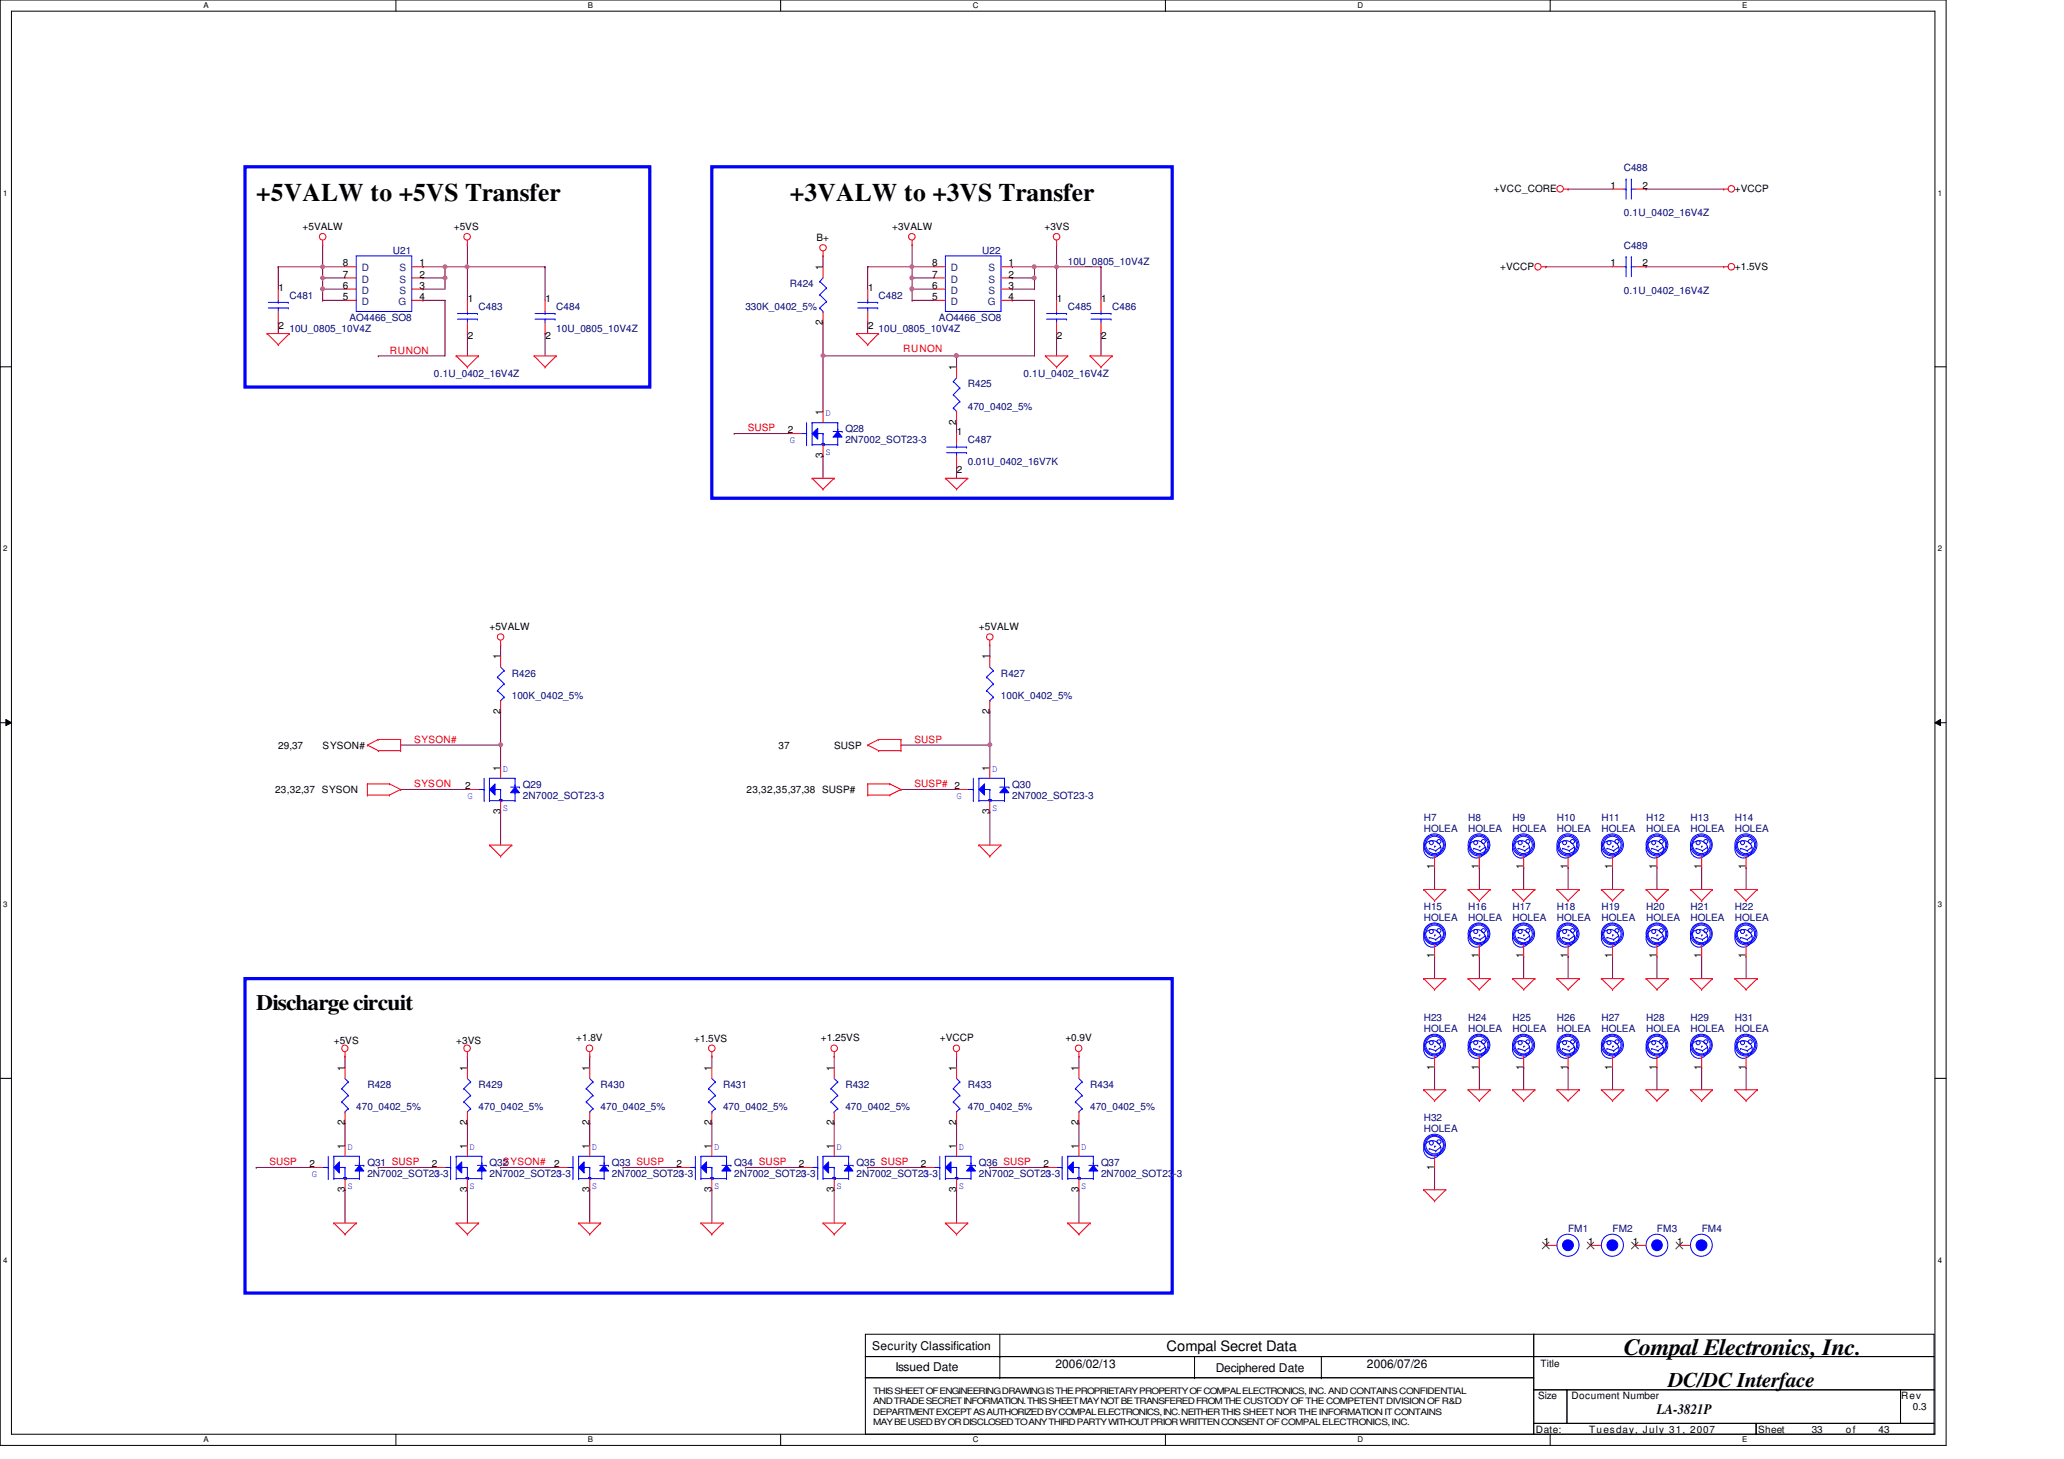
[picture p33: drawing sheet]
<svg xmlns="http://www.w3.org/2000/svg" width="297mm" height="210mm" viewBox="0 0 297 210" stroke-linecap="round" stroke-linejoin="round" font-family="sans-serif">
<defs><g id="words">
<g font-size="3.6">
<text x="36.9" y="29">+5VALW to +5VS Transfer</text>
<text x="113.7" y="29">+3VALW to +3VS Transfer</text>
</g>
<text font-size="3.3" x="233.7" y="195.1">Compal Electronics, Inc.</text>
<text font-size="3.2" x="36.9" y="145.3">Discharge circuit</text>
<text font-size="3" x="240.1" y="199.6">DC/DC Interface</text>
<g font-size="2.1">
<text x="167.9" y="194.4">Compal Secret Data</text>
<text x="238.5" y="203.5">LA-3821P</text>
</g>
<g font-size="1.7">
<text x="125.5" y="194.3">Security Classification</text>
<text x="128.9" y="197.3">Issued Date</text>
<text x="151.9" y="196.8">2006/02/13</text>
<text x="175" y="197.5">Deciphered Date</text>
<text x="196.7" y="196.8">2006/07/26</text>
</g>
<g font-size="1.4">
<text x="215" y="27.6">+VCC_CORE</text>
<text x="231.8" y="27.2">1</text>
<text x="236.4" y="27.2">2</text>
<text x="249.7" y="27.6">+VCCP</text>
<text x="43.6" y="33.1">+5VALW</text>
<text x="65.3" y="33.1">+5VS</text>
<text x="117.5" y="34.6">B+</text>
<text x="128.4" y="33.1">+3VALW</text>
<text x="150.3" y="33.1">+3VS</text>
<text x="40.1" y="41.8">1</text>
<text x="49.4" y="38.4">8</text>
<text x="49.4" y="40">7</text>
<text x="49.4" y="41.6">6</text>
<text x="60.4" y="38.4">1</text>
<text x="60.4" y="40">2</text>
<text x="60.4" y="41.6">3</text>
<text x="118.4" y="38.9" transform="rotate(-90 118.4 38.9)">1</text>
<text x="124.9" y="41.8">1</text>
<text x="134.2" y="38.4">8</text>
<text x="134.2" y="40">7</text>
<text x="134.2" y="41.6">6</text>
<text x="145.2" y="38.4">1</text>
<text x="145.2" y="40">2</text>
<text x="145.2" y="41.6">3</text>
<text x="215.9" y="38.8">+VCCP</text>
<text x="231.8" y="38.4">1</text>
<text x="236.4" y="38.4">2</text>
<text x="249.7" y="38.8">+1.5VS</text>
<text x="40.1" y="47.3">2</text>
<text x="49.4" y="43.2">5</text>
<text x="60.4" y="43.2">4</text>
<text x="67.3" y="43.4">1</text>
<text x="78.5" y="43.4">1</text>
<text x="118.4" y="46.7" transform="rotate(-90 118.4 46.7)">2</text>
<text x="124.9" y="47.3">2</text>
<text x="134.2" y="43.2">5</text>
<text x="145.2" y="43.2">4</text>
<text x="152.1" y="43.4">1</text>
<text x="158.5" y="43.4">1</text>
<text x="67.3" y="48.9">2</text>
<text x="78.5" y="48.9">2</text>
<text x="137.6" y="53.3" transform="rotate(-90 137.6 53.3)">1</text>
<text x="152.1" y="48.9">2</text>
<text x="158.5" y="48.9">2</text>
<text x="118.4" y="59.7" transform="rotate(-90 118.4 59.7)">1</text>
<text x="113.4" y="62.4">2</text>
<text x="118.4" y="65.9" transform="rotate(-90 118.4 65.9)">3</text>
<text x="137.6" y="61.1" transform="rotate(-90 137.6 61.1)">2</text>
<text x="137.7" y="62.6">1</text>
<text x="137.7" y="68.1">2</text>
<text x="70.4" y="90.6">+5VALW</text>
<text x="72" y="94.9" transform="rotate(-90 72 94.9)">1</text>
<text x="140.9" y="90.6">+5VALW</text>
<text x="142.4" y="94.9" transform="rotate(-90 142.4 94.9)">1</text>
<text x="40" y="107.8">29,37</text>
<text x="46.4" y="107.8">SYSON#</text>
<text x="72" y="102.7" transform="rotate(-90 72 102.7)">2</text>
<text x="112.1" y="107.8">37</text>
<text x="120.1" y="107.8">SUSP</text>
<text x="142.4" y="102.7" transform="rotate(-90 142.4 102.7)">2</text>
<text x="67" y="113.6">2</text>
<text x="72" y="110.9" transform="rotate(-90 72 110.9)">1</text>
<text x="142.4" y="110.9" transform="rotate(-90 142.4 110.9)">1</text>
<text x="39.6" y="114.2">23,32,37 SYSON</text>
<text x="72" y="117.1" transform="rotate(-90 72 117.1)">3</text>
<text x="107.4" y="114.2">23,32,35,37,38 SUSP#</text>
<text x="142.4" y="117.1" transform="rotate(-90 142.4 117.1)">3</text>
<text x="206.4" y="125.1" transform="rotate(-90 206.4 125.1)">1</text>
<text x="212.8" y="125.1" transform="rotate(-90 212.8 125.1)">1</text>
<text x="219.2" y="125.1" transform="rotate(-90 219.2 125.1)">1</text>
<text x="225.6" y="125.1" transform="rotate(-90 225.6 125.1)">1</text>
<text x="232" y="125.1" transform="rotate(-90 232 125.1)">1</text>
<text x="238.4" y="125.1" transform="rotate(-90 238.4 125.1)">1</text>
<text x="244.9" y="125.1" transform="rotate(-90 244.9 125.1)">1</text>
<text x="251.2" y="125.1" transform="rotate(-90 251.2 125.1)">1</text>
<text x="206.4" y="137.9" transform="rotate(-90 206.4 137.9)">1</text>
<text x="212.8" y="137.9" transform="rotate(-90 212.8 137.9)">1</text>
<text x="219.2" y="137.9" transform="rotate(-90 219.2 137.9)">1</text>
<text x="225.6" y="137.9" transform="rotate(-90 225.6 137.9)">1</text>
<text x="232" y="137.9" transform="rotate(-90 232 137.9)">1</text>
<text x="238.4" y="137.9" transform="rotate(-90 238.4 137.9)">1</text>
<text x="244.9" y="137.9" transform="rotate(-90 244.9 137.9)">1</text>
<text x="251.2" y="137.9" transform="rotate(-90 251.2 137.9)">1</text>
<text x="82.9" y="149.9">+1.8V</text>
<text x="118.1" y="149.9">+1.25VS</text>
<text x="135.3" y="149.9">+VCCP</text>
<text x="153.3" y="149.9">+0.9V</text>
<text x="48" y="150.2">+5VS</text>
<text x="49.6" y="154.1" transform="rotate(-90 49.6 154.1)">1</text>
<text x="65.7" y="150.2">+3VS</text>
<text x="67.2" y="154.1" transform="rotate(-90 67.2 154.1)">1</text>
<text x="84.8" y="154.1" transform="rotate(-90 84.8 154.1)">1</text>
<text x="99.9" y="150">+1.5VS</text>
<text x="102.4" y="154.1" transform="rotate(-90 102.4 154.1)">1</text>
<text x="120" y="154.1" transform="rotate(-90 120 154.1)">1</text>
<text x="137.6" y="154.1" transform="rotate(-90 137.6 154.1)">1</text>
<text x="155.2" y="154.1" transform="rotate(-90 155.2 154.1)">1</text>
<text x="206.4" y="153.9" transform="rotate(-90 206.4 153.9)">1</text>
<text x="212.8" y="153.9" transform="rotate(-90 212.8 153.9)">1</text>
<text x="219.2" y="153.9" transform="rotate(-90 219.2 153.9)">1</text>
<text x="225.6" y="153.9" transform="rotate(-90 225.6 153.9)">1</text>
<text x="232" y="153.9" transform="rotate(-90 232 153.9)">1</text>
<text x="238.4" y="153.9" transform="rotate(-90 238.4 153.9)">1</text>
<text x="244.9" y="153.9" transform="rotate(-90 244.9 153.9)">1</text>
<text x="251.2" y="153.9" transform="rotate(-90 251.2 153.9)">1</text>
<text x="49.6" y="161.9" transform="rotate(-90 49.6 161.9)">2</text>
<text x="67.2" y="161.9" transform="rotate(-90 67.2 161.9)">2</text>
<text x="84.8" y="161.9" transform="rotate(-90 84.8 161.9)">2</text>
<text x="102.4" y="161.9" transform="rotate(-90 102.4 161.9)">2</text>
<text x="120" y="161.9" transform="rotate(-90 120 161.9)">2</text>
<text x="137.6" y="161.9" transform="rotate(-90 137.6 161.9)">2</text>
<text x="155.2" y="161.9" transform="rotate(-90 155.2 161.9)">2</text>
<text x="44.5" y="168">2</text>
<text x="49.6" y="165.3" transform="rotate(-90 49.6 165.3)">1</text>
<text x="62.1" y="168">2</text>
<text x="67.2" y="165.3" transform="rotate(-90 67.2 165.3)">1</text>
<text x="79.8" y="168">2</text>
<text x="84.8" y="165.3" transform="rotate(-90 84.8 165.3)">1</text>
<text x="97.4" y="168">2</text>
<text x="102.4" y="165.3" transform="rotate(-90 102.4 165.3)">1</text>
<text x="115" y="168">2</text>
<text x="120" y="165.3" transform="rotate(-90 120 165.3)">1</text>
<text x="132.5" y="168">2</text>
<text x="137.6" y="165.3" transform="rotate(-90 137.6 165.3)">1</text>
<text x="150.2" y="168">2</text>
<text x="155.2" y="165.3" transform="rotate(-90 155.2 165.3)">1</text>
<text x="49.6" y="171.5" transform="rotate(-90 49.6 171.5)">3</text>
<text x="67.2" y="171.5" transform="rotate(-90 67.2 171.5)">3</text>
<text x="84.8" y="171.5" transform="rotate(-90 84.8 171.5)">3</text>
<text x="102.4" y="171.5" transform="rotate(-90 102.4 171.5)">3</text>
<text x="120" y="171.5" transform="rotate(-90 120 171.5)">3</text>
<text x="137.6" y="171.5" transform="rotate(-90 137.6 171.5)">3</text>
<text x="155.2" y="171.5" transform="rotate(-90 155.2 171.5)">3</text>
<text x="206.4" y="168.3" transform="rotate(-90 206.4 168.3)">1</text>
<text x="222.2" y="179.2">1</text>
<text x="228.6" y="179.2">1</text>
<text x="235" y="179.2">1</text>
<text x="241.4" y="179.2">1</text>
<text x="221.7" y="196.8">Title</text>
<text x="221.4" y="201.4">Size</text>
<text x="226.1" y="201.4">Document Number</text>
<text x="273.6" y="201.4">Rev</text>
<text x="275.3" y="203">0.3</text>
<text x="221" y="206.2">Date:</text>
<text x="228.7" y="206.2">Tuesday, July 31, 2007</text>
<text x="253" y="206.2">Sheet</text>
<text x="260.7" y="206.2">33</text>
<text x="265.6" y="206.2">of</text>
<text x="270.3" y="206.2">43</text>
</g>
<g font-size="1.4" fill="#000080">
<text x="233.7" y="24.6">C488</text>
<text x="233.7" y="35.8">C489</text>
<text x="233.7" y="31.1">0.1U_0402_16V4Z</text>
<text x="56.6" y="36.6">U21</text>
<text x="113.7" y="41.4">R424</text>
<text x="141.3" y="36.6">U22</text>
<text x="153.7" y="38.2">10U_0805_10V4Z</text>
<text x="41.7" y="43">C481</text>
<text x="41.7" y="47.8">10U_0805_10V4Z</text>
<text x="50.3" y="46.2">AO4466_SO8</text>
<text x="68.9" y="44.6">C483</text>
<text x="80" y="44.6">C484</text>
<text x="80" y="47.8">10U_0805_10V4Z</text>
<text x="107.3" y="44.6">330K_0402_5%</text>
<text x="126.4" y="43">C482</text>
<text x="126.4" y="47.8">10U_0805_10V4Z</text>
<text x="135.1" y="46.2">AO4466_SO8</text>
<text x="153.7" y="44.6">C485</text>
<text x="160.1" y="44.6">C486</text>
<text x="233.7" y="42.3">0.1U_0402_16V4Z</text>
<text x="62.4" y="54.2">0.1U_0402_16V4Z</text>
<text x="139.3" y="55.8">R425</text>
<text x="139.3" y="59">470_0402_5%</text>
<text x="147.3" y="54.2">0.1U_0402_16V4Z</text>
<text x="121.7" y="62.2">Q28</text>
<text x="121.7" y="63.8">2N7002_SOT23-3</text>
<text x="139.3" y="63.8">C487</text>
<text x="139.3" y="67">0.01U_0402_16V7K</text>
<text x="73.7" y="97.4">R426</text>
<text x="73.7" y="100.6">100K_0402_5%</text>
<text x="144.1" y="97.4">R427</text>
<text x="144.1" y="100.6">100K_0402_5%</text>
<text x="75.3" y="113.4">Q29</text>
<text x="145.7" y="113.4">Q30</text>
<text x="75.3" y="115">2N7002_SOT23-3</text>
<text x="145.7" y="115">2N7002_SOT23-3</text>
<text x="204.9" y="118.2">H7</text>
<text x="204.9" y="119.8">HOLEA</text>
<text x="211.3" y="118.2">H8</text>
<text x="211.3" y="119.8">HOLEA</text>
<text x="217.7" y="118.2">H9</text>
<text x="217.7" y="119.8">HOLEA</text>
<text x="224.1" y="118.2">H10</text>
<text x="224.1" y="119.8">HOLEA</text>
<text x="230.5" y="118.2">H11</text>
<text x="230.5" y="119.8">HOLEA</text>
<text x="236.9" y="118.2">H12</text>
<text x="236.9" y="119.8">HOLEA</text>
<text x="243.3" y="118.2">H13</text>
<text x="243.3" y="119.8">HOLEA</text>
<text x="249.7" y="118.2">H14</text>
<text x="249.7" y="119.8">HOLEA</text>
<text x="204.9" y="131">H15</text>
<text x="211.3" y="131">H16</text>
<text x="217.7" y="131">H17</text>
<text x="224.1" y="131">H18</text>
<text x="230.5" y="131">H19</text>
<text x="236.9" y="131">H20</text>
<text x="243.3" y="131">H21</text>
<text x="249.7" y="131">H22</text>
<text x="204.9" y="132.6">HOLEA</text>
<text x="211.3" y="132.6">HOLEA</text>
<text x="217.7" y="132.6">HOLEA</text>
<text x="224.1" y="132.6">HOLEA</text>
<text x="230.5" y="132.6">HOLEA</text>
<text x="236.9" y="132.6">HOLEA</text>
<text x="243.3" y="132.6">HOLEA</text>
<text x="249.7" y="132.6">HOLEA</text>
<text x="204.9" y="147">H23</text>
<text x="204.9" y="148.6">HOLEA</text>
<text x="211.3" y="147">H24</text>
<text x="211.3" y="148.6">HOLEA</text>
<text x="217.7" y="147">H25</text>
<text x="217.7" y="148.6">HOLEA</text>
<text x="224.1" y="147">H26</text>
<text x="224.1" y="148.6">HOLEA</text>
<text x="230.5" y="147">H27</text>
<text x="230.5" y="148.6">HOLEA</text>
<text x="236.9" y="147">H28</text>
<text x="236.9" y="148.6">HOLEA</text>
<text x="243.3" y="147">H29</text>
<text x="243.3" y="148.6">HOLEA</text>
<text x="249.7" y="147">H31</text>
<text x="249.7" y="148.6">HOLEA</text>
<text x="51.3" y="159.8">470_0402_5%</text>
<text x="52.9" y="156.6">R428</text>
<text x="68.9" y="156.6">R429</text>
<text x="68.9" y="159.8">470_0402_5%</text>
<text x="86.4" y="156.6">R430</text>
<text x="86.4" y="159.8">470_0402_5%</text>
<text x="104.1" y="156.6">R431</text>
<text x="104.1" y="159.8">470_0402_5%</text>
<text x="121.7" y="156.6">R432</text>
<text x="121.7" y="159.8">470_0402_5%</text>
<text x="139.3" y="156.6">R433</text>
<text x="139.3" y="159.8">470_0402_5%</text>
<text x="156.9" y="156.6">R434</text>
<text x="156.9" y="159.8">470_0402_5%</text>
<text x="204.9" y="161.4">H32</text>
<text x="52.9" y="167.8">Q31 SUSP</text>
<text x="70.4" y="167.8">Q32</text>
<text x="88" y="167.8">Q33 SUSP</text>
<text x="105.7" y="167.8">Q34 SUSP</text>
<text x="123.3" y="167.8">Q35 SUSP</text>
<text x="140.9" y="167.8">Q36 SUSP</text>
<text x="158.5" y="167.8">Q37</text>
<text x="204.9" y="163">HOLEA</text>
<text x="52.9" y="169.4">2N7002_SOT23-3</text>
<text x="70.4" y="169.4">2N7002_SOT23-3</text>
<text x="88" y="169.4">2N7002_SOT23-3</text>
<text x="105.7" y="169.4">2N7002_SOT23-3</text>
<text x="123.3" y="169.4">2N7002_SOT23-3</text>
<text x="140.9" y="169.4">2N7002_SOT23-3</text>
<text x="158.5" y="169.4">2N7002_SOT23-3</text>
<text x="225.7" y="177.4">FM1</text>
<text x="232.1" y="177.4">FM2</text>
<text x="238.5" y="177.4">FM3</text>
<text x="244.9" y="177.4">FM4</text>
</g>
<g font-size="1.4" fill="#004080">
<text x="52.1" y="39.1">D</text>
<text x="52.1" y="40.7">D</text>
<text x="57.5" y="39.1">S</text>
<text x="57.5" y="40.7">S</text>
<text x="136.9" y="39.1">D</text>
<text x="136.9" y="40.7">D</text>
<text x="142.3" y="39.1">S</text>
<text x="142.3" y="40.7">S</text>
<text x="52.1" y="42.3">D</text>
<text x="52.1" y="43.9">D</text>
<text x="57.4" y="43.9">G</text>
<text x="57.5" y="42.3">S</text>
<text x="136.9" y="42.3">D</text>
<text x="136.9" y="43.9">D</text>
<text x="142.2" y="43.9">G</text>
<text x="142.3" y="42.3">S</text>
</g>
<g font-size="1.4" fill="#f00">
<text x="56.1" y="50.9">RUNON</text>
<text x="130" y="50.7">RUNON</text>
<text x="107.6" y="62.1">SUSP</text>
<text x="59.6" y="106.9">SYSON#</text>
<text x="131.6" y="106.9">SUSP</text>
<text x="59.6" y="113.3">SYSON</text>
<text x="131.6" y="113.3">SUSP# 2</text>
<text x="38.8" y="167.7">SUSP</text>
<text x="72.4" y="167.7">SYSON#</text>
</g>
<g font-size="1.4" fill="#00f">
<text x="118.8" y="59.9">D</text>
<text x="113.7" y="63.8">G</text>
<text x="118.8" y="65.5">S</text>
<text x="72.4" y="111.1">D</text>
<text x="142.8" y="111.1">D</text>
<text x="67.3" y="115">G</text>
<text x="72.4" y="116.7">S</text>
<text x="137.7" y="115">G</text>
<text x="142.8" y="116.7">S</text>
<text x="50" y="165.5">D</text>
<text x="67.6" y="165.5">D</text>
<text x="85.2" y="165.5">D</text>
<text x="102.8" y="165.5">D</text>
<text x="120.4" y="165.5">D</text>
<text x="138" y="165.5">D</text>
<text x="155.6" y="165.5">D</text>
<text x="44.9" y="169.4">G</text>
<text x="50" y="171.2">S</text>
<text x="62.4" y="169.4">G</text>
<text x="67.6" y="171.2">S</text>
<text x="80" y="169.4">G</text>
<text x="85.2" y="171.2">S</text>
<text x="97.7" y="169.4">G</text>
<text x="102.8" y="171.2">S</text>
<text x="115.3" y="169.4">G</text>
<text x="120.4" y="171.2">S</text>
<text x="132.9" y="169.4">G</text>
<text x="138" y="171.2">S</text>
<text x="150.4" y="169.4">G</text>
<text x="155.6" y="171.2">S</text>
</g>
<g font-size="1.3">
<text x="125.7" y="200.6">THIS SHEET OF ENGINEERING DRAWING IS THE PROPRIETARY PROPERTY OF COMPAL ELECTRONICS, INC. AND CONTAINS CONFIDENTIAL</text>
<text x="125.7" y="202.1">AND TRADE SECRET INFORMATION. THIS SHEET MAY NOT BETRANSFERED FROM THE CUSTODY OF THE COMPETENT DIVISION OF R&amp;D</text>
<text x="125.7" y="203.6">DEPARTMENT EXCEPT AS AUTHORIZED BY COMPAL ELECTRONICS, INC. NEITHER THIS SHEET NOR THE INFORMATION IT CONTAINS</text>
<text x="125.7" y="205.1">MAY BE USED BY OR DISCLOSED TO ANY THIRD PARTY WITHOUT PRIOR WRITTEN CONSENT OF COMPAL ELECTRONICS, INC.</text>
</g>
<g font-size="1.1">
<text x="29.3" y="1.1">A</text>
<text x="84.6" y="1.1">B</text>
<text x="140" y="1.1">C</text>
<text x="195.4" y="1.1">D</text>
<text x="250.7" y="1.1">E</text>
<text x=".5" y="28.2">1</text>
<text x="278.9" y="28.2">1</text>
<text x=".5" y="79.3">2</text>
<text x="278.9" y="79.3">2</text>
<text x=".5" y="130.6">3</text>
<text x="278.9" y="130.6">3</text>
<text x=".5" y="181.7">4</text>
<text x="278.9" y="181.7">4</text>
<text x="29.3" y="207.6">A</text>
<text x="84.6" y="207.6">B</text>
<text x="140" y="207.6">C</text>
<text x="195.4" y="207.6">D</text>
<text x="250.7" y="207.6">E</text>
</g>
</g></defs>
<path d="M0 0h280.1v208h-280.1zM1.6 1.6h276.9v204.8h-276.9z" fill="none" stroke="#000" stroke-width=".14"/>
<g fill="#fff">
<path d="M29.3 .2h.7v1.2h-.7z"/>
<path d="M29.3 206.6h.7v1.2h-.7z"/>
</g>
<path d="M57 0v1.6M57 206.4v1.6" fill="none" stroke="#000" stroke-width=".14"/>
<g fill="#fff">
<path d="M84.6 .2h.7v1.2h-.7z"/>
<path d="M84.6 206.6h.7v1.2h-.7z"/>
</g>
<path d="M112.3 0v1.6M112.3 206.4v1.6" fill="none" stroke="#000" stroke-width=".14"/>
<g fill="#fff">
<path d="M140 .2h.8v1.2h-.8z"/>
<path d="M140 206.6h.8v1.2h-.8z"/>
</g>
<path d="M167.7 0v1.6M167.7 206.4v1.6" fill="none" stroke="#000" stroke-width=".14"/>
<g fill="#fff">
<path d="M195.4 .2h.7v1.2h-.7z"/>
<path d="M195.4 206.6h.7v1.2h-.7z"/>
</g>
<path d="M223.1 0v1.6M223.1 206.4v1.6" fill="none" stroke="#000" stroke-width=".14"/>
<g fill="#fff">
<path d="M250.7 .2h.8v1.2h-.8z"/>
<path d="M250.7 206.6h.8v1.2h-.8z"/>
<path d="M.5 27.2h.6v1.2h-.6z"/>
<path d="M278.9 27.2h.6v1.2h-.6z"/>
<path d="M.5 78.4h.6v1.1h-.6z"/>
<path d="M278.9 78.4h.6v1.1h-.6z"/>
</g>
<path d="M0 52.8h1.6M278.5 52.8h1.6" fill="none" stroke="#000" stroke-width=".14"/>
<g fill="#fff">
<path d="M.5 129.6h.6v1.2h-.6z"/>
<path d="M278.9 129.6h.6v1.2h-.6z"/>
</g>
<path d="M0 104h1.6M.8 103.5l.8 .5-.8 .4zM278.5 104l.8-.5v.9zM278.5 104h1.6" fill="none" stroke="#000" stroke-width=".14"/>
<path d="M.8 103.5l.8 .5-.8 .4zM278.5 104l.8-.5v.9z" fill="#000"/>
<g fill="#fff">
<path d="M.5 180.8h.6v1.1h-.6z"/>
<path d="M278.9 180.8h.6v1.1h-.6z"/>
</g>
<g fill="none" stroke="#000" stroke-width=".14">
<path d="M0 155.2h1.6M278.5 155.2h1.6M124.5 192h96.2v3.2h-96.2zM124.5 195.2h96.2v3.1h-96.2zM124.5 198.3h96.2v8.1h-96.2zM143.9 195.2h.1M143.9 198.3h.1M143.9 192v6.3M171.9 198.3h.1M171.9 195.2v3.1M190.2 198.3h.1M190.2 195.2v3.1"/>
<path d="M220.7 192h57.6v3.2h-57.6zM220.7 195.2h57.6v4.8h-57.6zM220.7 200h4.8v4.9h-4.8zM220.7 204.9h32v1.5h-32zM225.5 200h48v4.9h-48zM252.7 204.9h25.6v1.5h-25.6zM273.5 200h4.8v4.9h-4.8z"/>
</g>
<g fill="none" stroke="#800040" stroke-width=".14">
<path d="M40 38.4h.1M40 38.4h9.7M40 38.4v3.2M46.4 35.2h.1M46.4 38.4h.1M46.4 35.2v8M60.9 38.4h.1M60.9 38.4h17.5M64 38.4h.1M64 38.4v3.2h-3.1M67.3 38.4h.1M67.3 35.2h.1"/>
<path d="M67.3 35.2v8M78.4 38.4h.1M78.4 38.4v4.8M118.4 36.8h.1M118.4 36.8v1.6M124.9 38.4h.1M124.9 38.4h9.5M124.9 38.4v3.2M131.3 35.2h.1M131.3 38.4h.1M131.3 35.2v8M145.7 38.4h.1"/>
<path d="M145.7 38.4h12.7M148.9 38.4h.1M148.9 38.4v3.2h-3.2M152.1 38.4h.1M152.1 35.2h.1M152.1 35.2v8M158.4 38.4h.1M158.4 38.4v4.8M222.5 38.4h.1M222.5 38.4h9.6M225.7 27.2h.1M225.7 27.2h6.4"/>
<path d="M236.9 27.2h.1M236.9 38.4h.1M236.9 38.4h11.2M236.9 27.2h11.2M40 46.4h.1M40 46.4v1.6M46.4 41.6h.1M46.4 40h.1M46.4 43.2h.1M46.4 43.2h3.3M46.4 40h3.3M46.4 41.6h3.3"/>
<path d="M54.4 51.2h.1M60.9 43.2h.1M60.9 40h.1M60.9 41.6h.1M60.9 43.2h3.1M60.9 40h3.1M64 40h.1M64 43.2h.1M64 43.2v8h-9.6M67.3 48h.1M67.3 48v3.2M78.4 48h.1"/>
<path d="M78.4 48v3.2M118.4 51.2h.1M118.4 46.4h.1M118.4 46.4v12.8M124.9 46.4h.1M124.9 46.4v1.6M131.3 41.6h.1M131.3 43.2h.1M131.3 40h.1M131.3 43.2h3.1M131.3 40h3.1M131.3 41.6h3.1"/>
<path d="M137.7 51.2h.1M137.7 51.2v1.6M145.7 41.6h.1M145.7 40h.1M145.7 43.2h.1M145.7 43.2h3.2M145.7 40h3.2M148.9 43.2h.1M148.9 40h.1M148.9 43.2v8h-30.5M152.1 48h.1M152.1 48v3.2"/>
<path d="M158.4 48h.1M158.4 48v3.2M105.7 62.4h.1M105.7 62.4h8M118.4 65.6h.1M118.4 65.6v3.2M137.7 67.2h.1M137.7 60.8h.1M137.7 60.8v1.6M137.7 67.2v1.6M72 92.8h.1M72 92.8v1.6"/>
<path d="M142.4 94.4h.1M142.4 92.8v1.6M57.7 113.6h.1M57.7 107.2h.1M57.7 113.6h9.6M57.7 107.2h14.3M72 102.4h.1M72 107.2h.1M72 116.8h.1M72 102.4v8M72 116.8v4.8M129.7 113.6h.1"/>
<path d="M129.7 107.2h.1M129.7 113.6h8M129.7 107.2h12.7M142.4 116.8h.1M142.4 102.4h.1M142.4 107.2h.1M142.4 102.4v8M142.4 116.8v4.8M206.5 124.8h.1M206.5 137.6h.1M206.5 124.8v3.2M206.5 137.6v3.2"/>
<path d="M212.9 124.8h.1M212.9 137.6h.1M212.9 124.8v3.2M212.9 137.6v3.2M219.3 124.8h.1M219.3 137.6h.1M219.3 124.8v3.2M219.3 137.6v3.2M225.7 124.8h.1M225.7 137.6h.1M225.7 124.8v3.2M225.7 137.6v3.2"/>
<path d="M232.1 124.8h.1M232.1 137.6h.1M232.1 124.8v3.2M232.1 137.6v3.2M238.5 124.8h.1M238.5 137.6h.1M238.5 124.8v3.2M238.5 137.6v3.2M244.9 124.8h.1M244.9 137.6h.1M244.9 124.8v3.2M244.9 137.6v3.2"/>
<path d="M251.3 124.8h.1M251.3 137.6h.1M251.3 124.8v3.2M251.3 137.6v3.2M49.7 152h.1M49.7 152v1.6M67.3 152h.1M67.3 152v1.6M84.9 152h.1M84.9 152v1.6M102.4 152h.1M102.4 152v1.6"/>
<path d="M120.1 152h.1M120.1 152v1.6M137.7 152h.1M137.7 152v1.6M155.3 152h.1M155.3 152v1.6M206.5 153.6h.1M206.5 153.6v3.2M212.9 153.6h.1M212.9 153.6v3.2M219.3 153.6h.1M219.3 153.6v3.2"/>
<path d="M225.7 153.6h.1M225.7 153.6v3.2M232.1 153.6h.1M232.1 153.6v3.2M238.5 153.6h.1M238.5 153.6v3.2M244.9 153.6h.1M244.9 153.6v3.2M251.3 153.6h.1M251.3 153.6v3.2M36.9 168h.1M36.9 168h8"/>
<path d="M49.7 161.6h.1M49.7 171.2h.1M49.7 161.6v3.2M49.7 171.2v4.8M54.4 168h.1M54.4 168h8M67.3 171.2h.1M67.3 161.6h.1M67.3 161.6v3.2M67.3 171.2v4.8M72 168h.1M72 168h8"/>
<path d="M84.9 171.2h.1M84.9 161.6h.1M84.9 161.6v3.2M84.9 171.2v4.8M89.7 168h.1M89.7 168h8M102.4 161.6h.1M102.4 171.2h.1M102.4 161.6v3.2M102.4 171.2v4.8M107.3 168h.1M107.3 168h8"/>
<path d="M120.1 171.2h.1M120.1 161.6h.1M120.1 161.6v3.2M120.1 171.2v4.8M124.9 168h.1M124.9 168h8M137.7 171.2h.1M137.7 161.6h.1M137.7 161.6v3.2M137.7 171.2v4.8M142.4 168h.1M142.4 168h8"/>
<path d="M155.3 171.2h.1M155.3 161.6h.1M155.3 161.6v3.2M155.3 171.2v4.8M206.5 168h.1M206.5 168v3.2"/>
</g>
<g fill="none" stroke="#f00" stroke-width=".14">
<path d="M46.4 35.2h.1M46.4 34.6v.6M67.3 35.2h.1M67.3 34.6v.6M118.4 36.8h.1M118.4 36.2v.6M131.3 35.2h.1M131.3 34.6v.6M152.1 35.2h.1M152.1 34.6v.6M221.8 38.4h.7M222.5 38.4h.1"/>
<path d="M225 27.2h.7M225.7 27.2h.1M248.1 27.2h.1M248.1 38.4h.1M248.1 27.2h.6M248.1 38.4h.6M38.4 48h.1M38.4 48h3.3M38.4 48l1.6 1.6M40 49.6h.1M41.7 48h.1M41.7 48l-1.7 1.6"/>
<path d="M65.7 51.2h.1M65.7 51.2h3.2M65.7 51.2l1.6 1.6M67.3 52.8h.1M68.9 51.2h.1M68.9 51.2l-1.6 1.6M76.9 51.2h.1M76.9 51.2h3.1M76.9 51.2l1.5 1.6M78.4 52.8h.1M80 51.2h.1M80 51.2l-1.6 1.6"/>
<path d="M123.3 48h.1M123.3 48h3.1M123.3 48l1.6 1.6M124.9 49.6h.1M126.4 48h.1M126.4 48l-1.5 1.6M150.4 51.2h.1M150.4 51.2h3.3M150.4 51.2l1.7 1.6M152.1 52.8h.1M153.7 51.2h.1M153.7 51.2l-1.6 1.6"/>
<path d="M156.9 51.2h.1M156.9 51.2h3.2M156.9 51.2l1.5 1.6M158.4 52.8h.1M160.1 51.2h.1M160.1 51.2l-1.7 1.6M116.9 68.8h.1M116.9 68.8h3.2M116.9 68.8l1.5 1.6M118.4 70.4h.1M120.1 68.8h.1M120.1 68.8l-1.7 1.6"/>
<path d="M136.1 68.8h.1M136.1 68.8h3.2M136.1 68.8l1.6 1.6M137.7 70.4h.1M139.3 68.8h.1M139.3 68.8l-1.6 1.6M72 92.8h.1M72 92.2v.6M72 94.4v1.6M142.4 92.8h.1M142.4 92.2v.6M52.9 112.8h.1"/>
<path d="M52.9 114.4h.1M52.9 107.2h.1M52.9 114.4h3.1M52.9 112.8h3.1M52.9 112.8v1.6M52.9 107.2l1.5 .8M54.4 106.4h.1M54.4 108h.1M54.4 106.4h3.3M54.4 106.4l-1.5 .8M54.4 108h3.3M56 114.4h.1"/>
<path d="M56 112.8h.1M56 112.8l1.7 .8M57.7 113.6h.1M57.7 108h.1M57.7 106.4h.1M57.7 113.6l-1.7 .8M57.7 106.4v1.6M72 100.8v1.6M124.9 112.8h.1M124.9 114.4h.1M124.9 107.2h.1M124.9 114.4h3.2"/>
<path d="M124.9 112.8h3.2M124.9 112.8v1.6M124.9 107.2l1.5 .8M126.4 106.4h.1M126.4 108h.1M126.4 106.4h3.3M126.4 108h3.3M126.4 106.4l-1.5 .8M128.1 114.4h.1M128.1 112.8h.1M128.1 112.8l1.6 .8M129.7 113.6h.1"/>
<path d="M129.7 108h.1M129.7 106.4h.1M129.7 113.6l-1.6 .8M129.7 106.4v1.6M70.4 121.6h.1M70.4 121.6h3.3M70.4 121.6l1.6 1.6M72 123.2h.1M73.7 121.6h.1M73.7 121.6l-1.7 1.6M140.9 121.6h.1M140.9 121.6h3.2"/>
<path d="M140.9 121.6l1.5 1.6M142.4 123.2h.1M144.1 121.6h.1M144.1 121.6l-1.7 1.6M204.9 128h.1M204.9 128h3.2M204.9 128l1.6 1.6M206.5 129.6h.1M208.1 128h.1M208.1 128l-1.6 1.6M211.3 128h.1M211.3 128h3.2"/>
<path d="M211.3 128l1.6 1.6M212.9 129.6h.1M214.5 128h.1M214.5 128l-1.6 1.6M217.7 128h.1M217.7 128h3.2M217.7 128l1.6 1.6M219.3 129.6h.1M219.3 136v1.6M220.9 128h.1M220.9 128l-1.6 1.6M224.1 128h.1"/>
<path d="M224.1 128h3.2M224.1 128l1.6 1.6M225.7 129.6h.1M227.3 128h.1M227.3 128l-1.6 1.6M230.5 128h.1M230.5 128h3.2M230.5 128l1.6 1.6M232.1 129.6h.1M233.7 128h.1M233.7 128l-1.6 1.6M236.9 128h.1"/>
<path d="M236.9 128h3.2M236.9 128l1.6 1.6M238.5 129.6h.1M240.1 128h.1M240.1 128l-1.6 1.6M243.3 128h.1M243.3 128h3.2M243.3 128l1.6 1.6M244.9 129.6h.1M246.5 128h.1M246.5 128l-1.6 1.6M249.7 128h.1"/>
<path d="M249.7 128h3.2M249.7 128l1.6 1.6M251.3 129.6h.1M252.9 128h.1M252.9 128l-1.6 1.6M49.7 152h.1M49.7 151.4v.6M67.3 152h.1M67.3 151.4v.6M84.9 152h.1M84.9 151.4v.6M102.4 152h.1"/>
<path d="M102.4 151.4v.6M120.1 152h.1M120.1 151.4v.6M137.7 152h.1M137.7 151.4v.6M155.3 152h.1M155.3 151.4v.6M204.9 140.8h.1M204.9 156.8h.1M204.9 140.8h3.2M204.9 140.8l1.6 1.6M204.9 156.8h3.2"/>
<path d="M204.9 156.8l1.6 1.6M206.5 142.4h.1M206.5 158.4h.1M208.1 140.8h.1M208.1 156.8h.1M208.1 140.8l-1.6 1.6M208.1 156.8l-1.6 1.6M211.3 140.8h.1M211.3 156.8h.1M211.3 140.8h3.2M211.3 140.8l1.6 1.6M211.3 156.8h3.2"/>
<path d="M211.3 156.8l1.6 1.6M212.9 142.4h.1M212.9 158.4h.1M214.5 140.8h.1M214.5 156.8h.1M214.5 140.8l-1.6 1.6M214.5 156.8l-1.6 1.6M217.7 140.8h.1M217.7 156.8h.1M217.7 140.8h3.2M217.7 140.8l1.6 1.6M217.7 156.8h3.2"/>
<path d="M217.7 156.8l1.6 1.6M219.3 142.4h.1M219.3 158.4h.1M220.9 140.8h.1M220.9 156.8h.1M220.9 140.8l-1.6 1.6M220.9 156.8l-1.6 1.6M224.1 140.8h.1M224.1 156.8h.1M224.1 140.8h3.2M224.1 140.8l1.6 1.6M224.1 156.8h3.2"/>
<path d="M224.1 156.8l1.6 1.6M225.7 142.4h.1M225.7 158.4h.1M227.3 140.8h.1M227.3 156.8h.1M227.3 140.8l-1.6 1.6M227.3 156.8l-1.6 1.6M230.5 140.8h.1M230.5 156.8h.1M230.5 140.8h3.2M230.5 140.8l1.6 1.6M230.5 156.8h3.2"/>
<path d="M230.5 156.8l1.6 1.6M232.1 142.4h.1M232.1 158.4h.1M233.7 140.8h.1M233.7 156.8h.1M233.7 140.8l-1.6 1.6M233.7 156.8l-1.6 1.6M236.9 140.8h.1M236.9 156.8h.1M236.9 140.8h3.2M236.9 140.8l1.6 1.6M236.9 156.8h3.2"/>
<path d="M236.9 156.8l1.6 1.6M238.5 142.4h.1M238.5 158.4h.1M240.1 140.8h.1M240.1 156.8h.1M240.1 140.8l-1.6 1.6M240.1 156.8l-1.6 1.6M243.3 140.8h.1M243.3 156.8h.1M243.3 140.8h3.2M243.3 140.8l1.6 1.6M243.3 156.8h3.2"/>
<path d="M243.3 156.8l1.6 1.6M244.9 142.4h.1M244.9 158.4h.1M246.5 140.8h.1M246.5 156.8h.1M246.5 140.8l-1.6 1.6M246.5 156.8l-1.6 1.6M249.7 140.8h.1M249.7 156.8h.1M249.7 140.8h3.2M249.7 140.8l1.6 1.6M249.7 156.8h3.2"/>
<path d="M249.7 156.8l1.6 1.6M251.3 142.4h.1M251.3 158.4h.1M252.9 140.8h.1M252.9 156.8h.1M252.9 140.8l-1.6 1.6M252.9 156.8l-1.6 1.6M48 176h.1M48 176h3.3M48 176l1.7 1.6M49.7 177.6h.1M51.3 176h.1"/>
<path d="M51.3 176l-1.6 1.6M65.7 176h.1M65.7 176h3.2M65.7 176l1.6 1.6M67.3 177.6h.1M68.9 176h.1M68.9 176l-1.6 1.6M83.3 176h.1M83.3 176h3.1M83.3 176l1.6 1.6M84.9 177.6h.1M86.4 176h.1"/>
<path d="M86.4 176l-1.5 1.6M100.9 176h.1M100.9 176h3.2M100.9 176l1.5 1.6M102.4 177.6h.1M104.1 176h.1M104.1 176l-1.7 1.6M118.4 176h.1M118.4 176h3.3M118.4 176l1.7 1.6M120.1 177.6h.1M121.7 176h.1"/>
<path d="M121.7 176l-1.6 1.6M136.1 176h.1M136.1 176h3.2M136.1 176l1.6 1.6M137.7 177.6h.1M139.3 176h.1M139.3 176l-1.6 1.6M153.7 176h.1M153.7 176h3.2M153.7 176l1.6 1.6M155.3 177.6h.1M156.9 176h.1"/>
<path d="M156.9 176l-1.6 1.6M204.9 171.2h.1M204.9 171.2h3.2M204.9 171.2l1.6 1.6M206.5 172.8h.1M208.1 171.2h.1M208.1 171.2l-1.6 1.6"/>
<circle cx="46.4" cy="34.1" r=".47"/>
<circle cx="67.2" cy="34.1" r=".47"/>
<circle cx="118.4" cy="35.7" r=".46"/>
<circle cx="131.2" cy="34.1" r=".47"/>
<circle cx="152" cy="34.1" r=".47"/>
<circle cx="221.3" cy="38.4" r=".46"/>
<circle cx="224.5" cy="27.2" r=".47"/>
<circle cx="249.2" cy="27.2" r=".47"/>
<circle cx="249.2" cy="38.4" r=".47"/>
<circle cx="72.1" cy="91.7" r=".46"/>
<circle cx="142.5" cy="91.7" r=".46"/>
<circle cx="49.6" cy="150.9" r=".46"/>
<circle cx="67.2" cy="150.9" r=".47"/>
<circle cx="84.8" cy="150.9" r=".47"/>
<circle cx="102.4" cy="150.9" r=".47"/>
<circle cx="120" cy="150.9" r=".47"/>
<circle cx="137.6" cy="150.9" r=".46"/>
<circle cx="155.2" cy="150.9" r=".47"/>
</g>
<path d="M35.3 24h58.2v31.7h-58.2zM102.4 24h66.3v47.7h-66.3zM35.3 140.8h133.4v45.3h-133.4z" fill="none" stroke="#00f" stroke-width=".47"/>
<g fill="none" stroke="#00f" stroke-width=".14">
<path d="M71.6 97.5h.1M71.6 99.4h.1M71.6 97.5l1 .9M71.6 99.4l1 .9M72 96l.6 .5M72.6 96.5h.1M72.6 98.4h.1M72.6 96.5l-1 1M72.6 98.4l-1 1M72 100.8h.1M72.6 100.3h.1M72.6 100.3l-.6 .5"/>
<path d="M218.5 134.9h.1M218.5 134.9l1 .3M219.3 134.6h.1M219.3 134.6h.2M219.5 135.2h.1M220.1 134.7l-.6 .5"/>
<circle cx="218.8" cy="134.1" r=".3"/>
<circle cx="218.9" cy="135.1" r="1.26"/>
<circle cx="219.2" cy="134.4" r="1.26"/>
<circle cx="219.3" cy="134.4" r="1.43"/>
<circle cx="219.3" cy="134.4" r="1.58"/>
<circle cx="219.9" cy="133.9" r=".3"/>
</g>
<path d="M48 168l.8-.8v1.6z" fill="#00f"/>
<path d="M48 168l.8-.8v1.6z" fill="none" stroke="#00f" stroke-width=".14"/>
<path d="M51.7 167.7l.7 .8h-1.3z" fill="#00f"/>
<g fill="none" stroke="#00f" stroke-width=".14">
<path d="M38.6 44.3h2.9M38.6 43.5h2.9M40 43.5h.1M40 44.3h.1M40 43.2v.3M40 44.3v.5M41.5 44.3h.1M41.5 43.5h.1M150.6 45.9h2.9M150.6 45.1h2.9M152.1 45.1h.1M152.1 45.9h.1"/>
<path d="M152.1 44.8v.3M152.1 45.9v.5M153.5 45.9h.1M153.5 45.1h.1M142 97.5h.1M142 99.4h.1M142 97.5l1 .9M142 99.4l1 .9M142.4 96l.6 .5M143 96.5h.1M143 98.4h.1M143 96.5l-1 1"/>
<path d="M143 98.4l-1 1M142.4 100.8h.1M143 100.3h.1M143 100.3l-.6 .5M212.1 122.1h.1M212.1 122.1l.9 .3M212.9 121.8h.1M213 122.4h.1M213.7 122l-.7 .4M231.3 134.9h.1M231.3 134.9l.9 .3M232.1 134.6h.1"/>
<path d="M232.2 135.2h.1M232.9 134.7l-.7 .5M212.1 150.9h.1M212.1 150.9l.9 .3M212.9 150.6h.1M213 151.2h.1M213.7 150.7l-.7 .5M224.9 150.9h.1M224.9 150.9l.9 .3M225.7 150.6h.1M225.8 151.2h.1M226.5 150.7l-.7 .5"/>
<path d="M250.5 150.9h.1M250.5 150.9l1 .3M251.3 150.6h.1M251.3 150.6h.2M251.5 151.2h.1M252.1 150.7l-.6 .5M46.4 168h.8M47.2 168h.1M47.2 169.6h.1M47.2 166.4v3.2M48 166.4h.1M48 169.6h.1"/>
<path d="M48 166.4h3.7M48 166.4v3.2M48 169.6h3.7M48.8 168h.1M48.8 168h.9M49.5 169.5h.1M49.5 169.5v.1M49.5 169.5h.3M49.7 169.6h.1M49.7 168h.1M49.7 168v1.6M49.8 169.5h.1"/>
<path d="M49.8 169.6h.1M49.8 169.5v.1M51.1 167.7h1.3M51.7 167.7l.7 .8h-1.3zM51.7 166.4h.1M51.7 167.4h.1M51.7 169.6h.1M51.7 168.5h.1M51.7 166.4v1.3M51.7 168.5v1.1M52.4 167.7h.1"/>
<circle cx="212.4" cy="121.3" r=".3"/>
<circle cx="212.5" cy="122.2" r="1.25"/>
<circle cx="212.8" cy="121.6" r="1.58"/>
<circle cx="212.9" cy="121.6" r="1.26"/>
<circle cx="212.9" cy="121.6" r="1.43"/>
<circle cx="213.5" cy="121.1" r=".3"/>
<circle cx="231.6" cy="134.1" r=".3"/>
<circle cx="231.7" cy="135" r="1.27"/>
<circle cx="232" cy="134.4" r="1.26"/>
<circle cx="232" cy="134.4" r="1.43"/>
<circle cx="232.1" cy="134.4" r="1.58"/>
<circle cx="232.7" cy="133.9" r=".3"/>
<circle cx="212.4" cy="150.1" r=".3"/>
<circle cx="212.5" cy="151.1" r="1.26"/>
<circle cx="212.8" cy="150.4" r="1.57"/>
<circle cx="212.8" cy="150.4" r="1.27"/>
<circle cx="212.9" cy="150.4" r="1.43"/>
<circle cx="213.5" cy="149.9" r=".3"/>
<circle cx="225.2" cy="150.1" r=".3"/>
<circle cx="225.3" cy="151" r="1.27"/>
<circle cx="225.6" cy="150.4" r="1.26"/>
<circle cx="225.6" cy="150.4" r="1.43"/>
<circle cx="225.7" cy="150.4" r="1.58"/>
<circle cx="226.3" cy="149.9" r=".3"/>
<circle cx="250.8" cy="150.1" r=".3"/>
<circle cx="250.9" cy="151.1" r="1.26"/>
<circle cx="251.3" cy="150.4" r="1.26"/>
<circle cx="251.3" cy="150.4" r="1.43"/>
<circle cx="251.3" cy="150.4" r="1.58"/>
<circle cx="251.9" cy="149.9" r=".3"/>
</g>
<g fill="none" stroke="#f00" stroke-width=".14">
<path d="M40 41.6v1.6M40 44.8v1.6M152.1 43.2v1.6M152.1 46.4v1.6M142.4 94.4v1.6M142.4 100.8v1.6M212.9 123.2v1.6M232.1 136v1.6M212.9 152v1.6M225.7 152v1.6M251.3 152v1.6M44.9 168h1.5"/>
<path d="M49.7 164.8v1.6M49.7 169.6v1.6"/>
</g>
<path d="M140.9 113.6l.8-.8v1.6z" fill="#00f"/>
<path d="M140.9 113.6l.8-.8v1.6z" fill="none" stroke="#00f" stroke-width=".14"/>
<path d="M144.6 113.3l.6 .8h-1.3z" fill="#00f"/>
<g fill="none" stroke="#00f" stroke-width=".14">
<path d="M139.3 113.6h.8M140.1 113.6h.1M140.1 115.2h.1M140.1 112v3.2M140.9 112h.1M140.9 115.2h.1M140.9 112h3.7M140.9 112v3.2M140.9 115.2h3.7M141.7 113.6h.1M141.7 113.6h.7M142.3 115.1h.1"/>
<path d="M142.3 115.1v.1M142.3 115.1h.3M142.4 115.2h.1M142.4 113.6h.1M142.4 113.6v1.6M142.6 115.1h.1M142.6 115.2h.1M142.6 115.1v.1M143.9 113.3h1.3M144.6 113.3l.6 .8h-1.3zM144.6 112h.1M144.6 113h.1"/>
<path d="M144.6 115.2h.1M144.6 114.1h.1M144.6 112v1.3M144.6 114.1v1.1M145.2 113.3h.1"/>
</g>
<path d="M137.7 113.6h1.6M142.4 110.4v1.6M142.4 115.2v1.6" fill="none" stroke="#f00" stroke-width=".14"/>
<circle cx="244.9" cy="179.2" r=".78" fill="#00f"/>
<g fill="none" stroke="#00f" stroke-width=".14">
<path d="M233.7 38.4h.3M234 38.4h.1M234 37h.1M234 37v2.8M234.8 37h.1M234.8 38.4h.1M234.8 38.4h.5M234.8 37v2.8M205.7 165.3h.1M205.7 165.3l.9 .4M206.5 165h.1M206.6 165.7h.1"/>
<path d="M207.3 165.1l-.7 .6"/>
<circle cx="206" cy="164.5" r=".31"/>
<circle cx="206.1" cy="165.4" r="1.26"/>
<circle cx="206.4" cy="164.8" r="1.43"/>
<circle cx="206.5" cy="164.8" r="1.57"/>
<circle cx="206.5" cy="164.8" r="1.27"/>
<circle cx="207.1" cy="164.3" r=".3"/>
<circle cx="244.8" cy="179.2" r="1.58"/>
<circle cx="244.9" cy="179.2" r=".78"/>
</g>
<path d="M232.1 38.4h1.6M235.3 38.4h1.6M206.5 166.4v1.6M241.7 179.2h1.6" fill="none" stroke="#f00" stroke-width=".14"/>
<path d="M241.2 178.8l1 .9M242.1 178.8l-.9 .9" fill="none" stroke="#804000" stroke-width=".14"/>
<path d="M116.9 62.4l.8-.8v1.6z" fill="#00f"/>
<path d="M116.9 62.4l.8-.8v1.6z" fill="none" stroke="#00f" stroke-width=".14"/>
<path d="M120.6 62.1l.6 .8h-1.3z" fill="#00f"/>
<g fill="none" stroke="#00f" stroke-width=".14">
<path d="M137.2 54.9h.1M137.2 56.8h.1M137.2 58.7h.1M137.2 54.9l.9 .9M137.2 56.8l.9 1M137.2 58.7l.5 .5M137.7 59.2h.1M137.7 54.4l-.5 .5M138.1 55.8h.1M138.1 57.8h.1M138.1 55.8l-.9 1M138.1 57.8l-.9 .9"/>
<path d="M115.3 62.4h.8M116.1 62.4h.1M116.1 64h.1M116.1 60.8v3.2M116.9 60.8h.1M116.9 64h.1M116.9 60.8h3.7M116.9 60.8v3.2M116.9 64h3.7M117.7 62.4h.1M117.7 62.4h.7M118.3 63.8h.1"/>
<path d="M118.3 63.8v.2M118.3 63.8h.3M118.4 64h.1M118.4 62.4h.1M118.4 62.4v1.6M118.6 63.8h.1M118.6 64h.1M118.6 63.8v.2M119.9 62.1h1.3M120.6 62.1l.6 .8h-1.3zM120.6 60.8h.1M120.6 61.8h.1"/>
<path d="M120.6 64h.1M120.6 62.9h.1M120.6 60.8v1.3M120.6 62.9v1.1M121.2 62.1h.1M237.7 134.9h.1M237.7 134.9l.9 .3M238.5 134.6h.1M238.6 135.2h.1M239.3 134.7l-.7 .5M102 156.7h.1M102 158.6h.1"/>
<path d="M102 156.7l1 .9M102 158.6l1 1M102.4 155.2l.6 .5M103 155.7h.1M103 157.6h.1M103 159.6h.1M103 155.7l-1 1M103 157.6l-1 1M103 159.6l-.6 .4M102.4 160h.1"/>
<circle cx="238" cy="134.1" r=".3"/>
<circle cx="238.1" cy="135.1" r="1.26"/>
<circle cx="238.4" cy="134.4" r="1.43"/>
<circle cx="238.5" cy="134.4" r="1.57"/>
<circle cx="238.5" cy="134.4" r="1.27"/>
<circle cx="239.1" cy="133.9" r=".3"/>
</g>
<path d="M118.4 59.2v1.6M137.7 52.8v1.6M137.7 59.2v1.6M113.7 62.4h1.6M118.4 64v1.6M238.5 136v1.6M102.4 153.6v1.6M102.4 160v1.6" fill="none" stroke="#f00" stroke-width=".14"/>
<path d="M118.4 168l.8-.8v1.6z" fill="#00f"/>
<path d="M118.4 168l.8-.8v1.6z" fill="none" stroke="#00f" stroke-width=".14"/>
<path d="M122.1 167.7l.7 .8h-1.3z" fill="#00f"/>
<g fill="none" stroke="#00f" stroke-width=".14">
<path d="M51.3 36.8h8v8h-8zM65.8 45.9h2.9M65.8 45.1h2.9M67.3 45.1h.1M67.3 45.9h.1M67.3 44.8v.3M67.3 45.9v.5M68.7 45.9h.1M68.7 45.1h.1M157 45.9h2.9M157 45.1h2.9M158.4 45.1h.1"/>
<path d="M158.4 45.9h.1M158.4 44.8v.3M158.4 45.9v.5M159.9 45.9h.1M159.9 45.1h.1M136.2 65.2h2.9M136.2 64.3h2.9M137.7 64.3h.1M137.7 65.2h.1M137.7 64v.3M137.7 65.2v.4M139.1 65.2h.1"/>
<path d="M139.1 64.3h.1M224.9 134.9h.1M224.9 134.9l.9 .3M225.7 134.6h.1M225.8 135.2h.1M226.5 134.7l-.7 .5M205.7 150.9h.1M205.7 150.9l.9 .3M206.5 150.6h.1M206.6 151.2h.1M207.3 150.7l-.7 .5M244.1 150.9h.1"/>
<path d="M244.1 150.9l.9 .3M244.9 150.6h.1M245 151.2h.1M245.7 150.7l-.7 .5M116.9 168h.8M117.7 168h.1M117.7 169.6h.1M117.7 166.4v3.2M118.4 166.4h.1M118.4 169.6h.1M118.4 166.4h3.7M118.4 166.4v3.2"/>
<path d="M118.4 169.6h3.7M119.2 168h.1M119.2 168h.9M119.9 169.5h.1M119.9 169.5v.1M119.9 169.5h.3M120.1 169.6h.1M120.1 168h.1M120.1 168v1.6M120.2 169.5h.1M120.2 169.6h.1M120.2 169.5v.1"/>
<path d="M121.5 167.7h1.3M122.1 167.7l.7 .8h-1.3zM122.1 166.4h.1M122.1 167.4h.1M122.1 169.6h.1M122.1 168.5h.1M122.1 166.4v1.3M122.1 168.5v1.1M122.8 167.7h.1"/>
<circle cx="225.2" cy="134.1" r=".3"/>
<circle cx="225.3" cy="135" r="1.27"/>
<circle cx="225.6" cy="134.4" r="1.26"/>
<circle cx="225.6" cy="134.4" r="1.43"/>
<circle cx="225.7" cy="134.4" r="1.58"/>
<circle cx="226.3" cy="133.9" r=".3"/>
<circle cx="206" cy="150.1" r=".3"/>
<circle cx="206.1" cy="151.1" r="1.26"/>
<circle cx="206.4" cy="150.4" r="1.43"/>
<circle cx="206.5" cy="150.4" r="1.57"/>
<circle cx="206.5" cy="150.4" r="1.27"/>
<circle cx="207.1" cy="149.9" r=".3"/>
<circle cx="244.4" cy="150.1" r=".3"/>
<circle cx="244.5" cy="151.1" r="1.26"/>
<circle cx="244.8" cy="150.4" r="1.57"/>
<circle cx="244.9" cy="150.4" r="1.27"/>
<circle cx="244.9" cy="150.4" r="1.43"/>
<circle cx="245.5" cy="149.9" r=".3"/>
</g>
<g fill="none" stroke="#f00" stroke-width=".14">
<path d="M49.7 38.4h1.6M59.3 38.4h1.6M49.7 40h1.6M49.7 41.6h1.6M49.7 43.2h1.6M59.3 40h1.6M59.3 41.6h1.6M59.3 43.2h1.6M67.3 43.2v1.6M67.3 46.4v1.6M158.4 43.2v1.6M158.4 46.4v1.6"/>
<path d="M137.7 62.4v1.6M137.7 65.6v1.6M225.7 136v1.6M206.5 152v1.6M244.9 152v1.6M115.3 168h1.6M120.1 164.8v1.6M120.1 169.6v1.6"/>
</g>
<circle cx="238.5" cy="179.2" r=".77" fill="#00f"/>
<g fill="none" stroke="#00f" stroke-width=".14">
<path d="M231.3 122.1h.1M231.3 122.1l.9 .3M232.1 121.8h.1M232.2 122.4h.1M232.9 122l-.7 .4"/>
<circle cx="231.6" cy="121.3" r=".3"/>
<circle cx="231.7" cy="122.2" r="1.26"/>
<circle cx="232" cy="121.6" r="1.6"/>
<circle cx="232" cy="121.6" r="1.43"/>
<circle cx="232" cy="121.6" r="1.25"/>
<circle cx="232.7" cy="121.1" r=".3"/>
<circle cx="238.4" cy="179.2" r="1.58"/>
<circle cx="238.5" cy="179.2" r=".77"/>
</g>
<path d="M232.1 123.2v1.6M235.3 179.2h1.6" fill="none" stroke="#f00" stroke-width=".14"/>
<path d="M234.8 178.8l1 .9M235.8 178.8l-1 .9" fill="none" stroke="#804000" stroke-width=".14"/>
<path d="M65.7 168l.8-.8v1.6z" fill="#00f"/>
<path d="M65.7 168l.8-.8v1.6z" fill="none" stroke="#00f" stroke-width=".14"/>
<path d="M69.3 167.7l.7 .8h-1.3z" fill="#00f"/>
<g fill="none" stroke="#00f" stroke-width=".14">
<path d="M244.1 122.1h.1M244.1 122.1l.9 .3M244.9 121.8h.1M245 122.4h.1M245.7 122l-.7 .4M64 168h.9M64.9 168h.1M64.9 169.6h.1M64.9 166.4v3.2M65.7 166.4h.1M65.7 169.6h.1M65.7 166.4h3.6"/>
<path d="M65.7 166.4v3.2M65.7 169.6h3.6M66.5 168h.1M66.5 168h.8M67.1 169.5h.1M67.1 169.5v.1M67.1 169.5h.3M67.3 169.6h.1M67.3 168h.1M67.3 168v1.6M67.4 169.5h.1M67.4 169.6h.1"/>
<path d="M67.4 169.5v.1M68.7 167.7h1.3M69.3 167.7l.7 .8h-1.3zM69.3 166.4h.1M69.3 167.4h.1M69.3 169.6h.1M69.3 168.5h.1M69.3 166.4v1.3M69.3 168.5v1.1M70 167.7h.1"/>
<circle cx="244.4" cy="121.3" r=".3"/>
<circle cx="244.5" cy="122.2" r="1.25"/>
<circle cx="244.8" cy="121.6" r="1.58"/>
<circle cx="244.9" cy="121.6" r="1.26"/>
<circle cx="244.9" cy="121.6" r="1.43"/>
<circle cx="245.5" cy="121.1" r=".3"/>
</g>
<path d="M244.9 123.2v1.6M62.4 168h1.6M67.3 164.8v1.6M67.3 169.6v1.6" fill="none" stroke="#f00" stroke-width=".14"/>
<circle cx="232" cy="179.2" r=".78" fill="#00f"/>
<g fill="none" stroke="#00f" stroke-width=".14">
<circle cx="232" cy="179.2" r="1.6"/>
<circle cx="232" cy="179.2" r=".78"/>
</g>
<path d="M228.9 179.2h1.6" fill="none" stroke="#f00" stroke-width=".14"/>
<path d="M228.4 178.8l1 .9M229.4 178.8l-1 .9" fill="none" stroke="#804000" stroke-width=".14"/>
<path d="M136.1 168l.8-.8v1.6z" fill="#00f"/>
<path d="M136.1 168l.8-.8v1.6z" fill="none" stroke="#00f" stroke-width=".14"/>
<path d="M139.7 167.7l.7 .8h-1.3z" fill="#00f"/>
<g fill="none" stroke="#00f" stroke-width=".14">
<path d="M123.4 44.3h2.9M123.4 43.5h2.9M124.9 43.5h.1M124.9 44.3h.1M124.9 43.2v.3M124.9 44.3v.5M126.3 44.3h.1M126.3 43.5h.1M205.7 122.1h.1M205.7 122.1l.9 .3M206.5 121.8h.1M206.6 122.4h.1"/>
<path d="M207.3 122l-.7 .4M237.7 122.1h.1M237.7 122.1l.9 .3M238.5 121.8h.1M238.6 122.4h.1M239.3 122l-.7 .4M244.1 134.9h.1M244.1 134.9l.9 .3M244.9 134.6h.1M245 135.2h.1M245.7 134.7l-.7 .5M250.5 122.1h.1"/>
<path d="M250.5 122.1l1 .3M251.3 121.8h.1M251.3 121.8h.2M251.5 122.4h.1M252.1 122l-.6 .4M119.6 156.7h.1M119.6 158.6h.1M119.6 156.7l1 .9M119.6 158.6l1 1M120.1 155.2l.5 .5M120.6 155.7h.1M120.6 157.6h.1"/>
<path d="M120.6 159.6h.1M120.6 155.7l-1 1M120.6 157.6l-1 1M120.6 159.6l-.5 .4M137.2 156.7h.1M137.2 158.6h.1M137.2 156.7l.9 .9M137.2 158.6l.9 1M137.7 155.2l.4 .5M138.1 155.7h.1M138.1 157.6h.1M138.1 159.6h.1"/>
<path d="M138.1 155.7l-.9 1M138.1 157.6l-.9 1M138.1 159.6l-.4 .4M120.1 160h.1M134.4 168h.9M135.3 168h.1M135.3 169.6h.1M135.3 166.4v3.2M136.1 166.4h.1M136.1 169.6h.1M136.1 166.4h3.6M136.1 166.4v3.2"/>
<path d="M136.1 169.6h3.6M136.9 168h.1M136.9 168h.8M137.5 169.5h.1M137.5 169.5v.1M137.5 169.5h.3M137.7 169.6h.1M137.7 168h.1M137.7 160h.1M137.7 168v1.6M137.8 169.5h.1M137.8 169.6h.1"/>
<path d="M137.8 169.5v.1M139.1 167.7h1.3M139.7 167.7l.7 .8h-1.3zM139.7 166.4h.1M139.7 167.4h.1M139.7 169.6h.1M139.7 168.5h.1M139.7 166.4v1.3M139.7 168.5v1.1M140.4 167.7h.1"/>
<circle cx="206" cy="121.3" r=".3"/>
<circle cx="206.1" cy="122.2" r="1.25"/>
<circle cx="206.4" cy="121.6" r="1.43"/>
<circle cx="206.4" cy="121.6" r="1.58"/>
<circle cx="206.5" cy="121.6" r="1.26"/>
<circle cx="207.1" cy="121.1" r=".3"/>
<circle cx="238" cy="121.3" r=".3"/>
<circle cx="238.1" cy="122.2" r="1.25"/>
<circle cx="238.4" cy="121.6" r="1.43"/>
<circle cx="238.4" cy="121.6" r="1.58"/>
<circle cx="238.5" cy="121.6" r="1.26"/>
<circle cx="239.1" cy="121.1" r=".3"/>
<circle cx="244.4" cy="134.1" r=".3"/>
<circle cx="244.5" cy="135.1" r="1.26"/>
<circle cx="244.8" cy="134.4" r="1.57"/>
<circle cx="244.9" cy="134.4" r="1.27"/>
<circle cx="244.9" cy="134.4" r="1.43"/>
<circle cx="245.5" cy="133.9" r=".3"/>
<circle cx="250.8" cy="121.3" r=".3"/>
<circle cx="250.9" cy="122.2" r="1.25"/>
<circle cx="251.3" cy="121.6" r="1.6"/>
<circle cx="251.3" cy="121.6" r="1.43"/>
<circle cx="251.3" cy="121.6" r="1.25"/>
<circle cx="251.9" cy="121.1" r=".3"/>
</g>
<g fill="none" stroke="#f00" stroke-width=".14">
<path d="M124.9 41.6v1.6M124.9 44.8v1.6M206.5 123.2v1.6M238.5 123.2v1.6M244.9 136v1.6M251.3 123.2v1.6M120.1 153.6v1.6M137.7 153.6v1.6M120.1 160v1.6M132.9 168h1.5M137.7 160v1.6M137.7 164.8v1.6"/>
<path d="M137.7 169.6v1.6"/>
</g>
<path d="M100.9 168l.8-.8v1.6z" fill="#00f"/>
<path d="M100.9 168l.8-.8v1.6z" fill="none" stroke="#00f" stroke-width=".14"/>
<path d="M104.6 167.7l.6 .8h-1.3z" fill="#00f"/>
<g fill="none" stroke="#00f" stroke-width=".14">
<path d="M218.5 122.1h.1M218.5 122.1l1 .3M219.3 121.8h.1M219.3 121.8h.2M219.5 122.4h.1M220.1 122l-.6 .4M250.5 134.9h.1M250.5 134.9l1 .3M251.3 134.6h.1M251.3 134.6h.2M251.5 135.2h.1M252.1 134.7l-.6 .5"/>
<path d="M231.3 150.9h.1M231.3 150.9l.9 .3M232.1 150.6h.1M232.2 151.2h.1M232.9 150.7l-.7 .5M99.3 168h.8M100.1 168h.1M100.1 169.6h.1M100.1 166.4v3.2M100.9 166.4h.1M100.9 169.6h.1M100.9 166.4h3.7"/>
<path d="M100.9 166.4v3.2M100.9 169.6h3.7M101.7 168h.1M101.7 168h.7M102.3 169.5h.1M102.3 169.5v.1M102.3 169.5h.3M102.4 169.6h.1M102.4 168h.1M102.4 168v1.6M102.6 169.5h.1M102.6 169.6h.1"/>
<path d="M102.6 169.5v.1M103.9 167.7h1.3M104.6 167.7l.6 .8h-1.3zM104.6 166.4h.1M104.6 167.4h.1M104.6 169.6h.1M104.6 168.5h.1M104.6 166.4v1.3M104.6 168.5v1.1M105.2 167.7h.1"/>
<circle cx="218.8" cy="121.3" r=".3"/>
<circle cx="218.9" cy="122.2" r="1.25"/>
<circle cx="219.3" cy="121.6" r="1.6"/>
<circle cx="219.3" cy="121.6" r="1.43"/>
<circle cx="219.3" cy="121.6" r="1.25"/>
<circle cx="219.9" cy="121.1" r=".3"/>
<circle cx="250.8" cy="134.1" r=".3"/>
<circle cx="250.9" cy="135.1" r="1.26"/>
<circle cx="251.3" cy="134.4" r="1.26"/>
<circle cx="251.3" cy="134.4" r="1.43"/>
<circle cx="251.3" cy="134.4" r="1.58"/>
<circle cx="251.9" cy="133.9" r=".3"/>
<circle cx="231.6" cy="150.1" r=".3"/>
<circle cx="231.7" cy="151" r="1.27"/>
<circle cx="232" cy="150.4" r="1.26"/>
<circle cx="232" cy="150.4" r="1.43"/>
<circle cx="232.1" cy="150.4" r="1.58"/>
<circle cx="232.7" cy="149.9" r=".3"/>
</g>
<path d="M219.3 123.2v1.6M251.3 136v1.6M232.1 152v1.6M97.7 168h1.6M102.4 164.8v1.6M102.4 169.6v1.6" fill="none" stroke="#f00" stroke-width=".14"/>
<path d="M83.3 168l.8-.8v1.6z" fill="#00f"/>
<path d="M83.3 168l.8-.8v1.6z" fill="none" stroke="#00f" stroke-width=".14"/>
<path d="M86.9 167.7l.7 .8h-1.3z" fill="#00f"/>
<g fill="none" stroke="#00f" stroke-width=".14">
<path d="M136.1 36.8h8v8h-8zM233.7 27.2h.3M234 27.2h.1M234 25.8h.1M234 25.8v2.9M234.8 25.8h.1M234.8 27.2h.1M234.8 27.2h.5M234.8 25.8v2.9M118 40.5h.1M118 42.4h.1M118 44.3h.1"/>
<path d="M118 40.5l1 .9M118 42.4l1 1M118 44.3l.4 .5M118.4 44.8h.1M118.4 40l-.4 .5M119 41.4h.1M119 43.4h.1M119 41.4l-1 1M119 43.4l-1 .9M205.7 134.9h.1M205.7 134.9l.9 .3M206.5 134.6h.1"/>
<path d="M206.6 135.2h.1M207.3 134.7l-.7 .5M224.9 122.1h.1M224.9 122.1l.9 .3M225.7 121.8h.1M225.8 122.4h.1M226.5 122l-.7 .4M66.8 156.7h.1M66.8 158.6h.1M66.8 156.7l.9 .9M66.8 158.6l.9 1M67.3 155.2l.4 .5"/>
<path d="M67.7 155.7h.1M67.7 157.6h.1M67.7 159.6h.1M67.7 155.7l-.9 1M67.7 157.6l-.9 1M67.7 159.6l-.4 .4M84.4 156.7h.1M84.4 158.6h.1M84.4 156.7l.9 .9M84.4 158.6l.9 1M84.9 155.2l.4 .5M85.3 155.7h.1"/>
<path d="M85.3 157.6h.1M85.3 159.6h.1M85.3 155.7l-.9 1M85.3 157.6l-.9 1M85.3 159.6l-.4 .4M218.5 150.9h.1M218.5 150.9l1 .3M219.3 150.6h.1M219.3 150.6h.2M219.5 151.2h.1M220.1 150.7l-.6 .5M237.7 150.9h.1"/>
<path d="M237.7 150.9l.9 .3M238.5 150.6h.1M238.6 151.2h.1M239.3 150.7l-.7 .5M67.3 160h.1M81.7 168h.8M82.5 168h.1M82.5 169.6h.1M82.5 166.4v3.2M83.3 166.4h.1M83.3 169.6h.1M83.3 166.4h3.6"/>
<path d="M83.3 166.4v3.2M83.3 169.6h3.6M84.1 168h.1M84.1 168h.8M84.7 169.5h.1M84.7 169.5v.1M84.7 169.5h.3M84.9 169.6h.1M84.9 168h.1M84.9 160h.1M84.9 168v1.6M85 169.5h.1"/>
<path d="M85 169.6h.1M85 169.5v.1M86.3 167.7h1.3M86.9 167.7l.7 .8h-1.3zM86.9 166.4h.1M86.9 167.4h.1M86.9 169.6h.1M86.9 168.5h.1M86.9 166.4v1.3M86.9 168.5v1.1M87.6 167.7h.1"/>
<circle cx="206" cy="134.1" r=".3"/>
<circle cx="206.1" cy="135.1" r="1.26"/>
<circle cx="206.4" cy="134.4" r="1.43"/>
<circle cx="206.5" cy="134.4" r="1.57"/>
<circle cx="206.5" cy="134.4" r="1.27"/>
<circle cx="207.1" cy="133.9" r=".3"/>
<circle cx="225.2" cy="121.3" r=".3"/>
<circle cx="225.3" cy="122.2" r="1.26"/>
<circle cx="225.6" cy="121.6" r="1.6"/>
<circle cx="225.6" cy="121.6" r="1.43"/>
<circle cx="225.7" cy="121.6" r="1.25"/>
<circle cx="226.3" cy="121.1" r=".3"/>
<circle cx="218.8" cy="150.1" r=".3"/>
<circle cx="218.9" cy="151.1" r="1.26"/>
<circle cx="219.2" cy="150.4" r="1.26"/>
<circle cx="219.3" cy="150.4" r="1.43"/>
<circle cx="219.3" cy="150.4" r="1.58"/>
<circle cx="219.9" cy="149.9" r=".3"/>
<circle cx="238" cy="150.1" r=".3"/>
<circle cx="238.1" cy="151.1" r="1.26"/>
<circle cx="238.4" cy="150.4" r="1.43"/>
<circle cx="238.5" cy="150.4" r="1.57"/>
<circle cx="238.5" cy="150.4" r="1.27"/>
<circle cx="239.1" cy="149.9" r=".3"/>
</g>
<g fill="none" stroke="#f00" stroke-width=".14">
<path d="M118.4 38.4v1.6M134.4 38.4h1.7M144.1 38.4h1.6M232.1 27.2h1.6M235.3 27.2h1.6M118.4 44.8v1.6M134.4 40h1.7M134.4 41.6h1.7M134.4 43.2h1.7M144.1 40h1.6M144.1 41.6h1.6M144.1 43.2h1.6"/>
<path d="M206.5 136v1.6M225.7 123.2v1.6M67.3 153.6v1.6M84.9 153.6v1.6M219.3 152v1.6M238.5 152v1.6M67.3 160v1.6M80 168h1.7M84.9 160v1.6M84.9 164.8v1.6M84.9 169.6v1.6"/>
</g>
<path d="M70.4 113.6l.8-.8v1.6z" fill="#00f"/>
<path d="M70.4 113.6l.8-.8v1.6z" fill="none" stroke="#00f" stroke-width=".14"/>
<path d="M74.1 113.3l.7 .8h-1.3z" fill="#00f"/>
<g fill="none" stroke="#00f" stroke-width=".14">
<path d="M68.9 113.6h.8M69.7 113.6h.1M69.7 115.2h.1M69.7 112v3.2M70.4 112h.1M70.4 115.2h.1M70.4 112h3.7M70.4 112v3.2M70.4 115.2h3.7M71.2 113.6h.1M71.2 113.6h.8M71.9 115.1h.1"/>
<path d="M71.9 115.1v.1M71.9 115.1h.3M72 115.2h.1M72 113.6h.1M72 113.6v1.6M72.2 115.1h.1M72.2 115.2h.1M72.2 115.1v.1M73.5 113.3h1.3M74.1 113.3l.7 .8h-1.3zM74.1 112h.1M74.1 113h.1"/>
<path d="M74.1 115.2h.1M74.1 114.1h.1M74.1 112v1.3M74.1 114.1v1.1M74.8 113.3h.1M212.1 134.9h.1M212.1 134.9l.9 .3M212.9 134.6h.1M213 135.2h.1M213.7 134.7l-.7 .5"/>
<circle cx="212.4" cy="134.1" r=".3"/>
<circle cx="212.5" cy="135.1" r="1.26"/>
<circle cx="212.8" cy="134.4" r="1.57"/>
<circle cx="212.8" cy="134.4" r="1.27"/>
<circle cx="212.9" cy="134.4" r="1.43"/>
<circle cx="213.5" cy="133.9" r=".3"/>
</g>
<path d="M67.3 113.6h1.6M72 110.4v1.6M72 115.2v1.6M212.9 136v1.6" fill="none" stroke="#f00" stroke-width=".14"/>
<circle cx="225.7" cy="179.2" r=".78" fill="#00f"/>
<g fill="none" stroke="#00f" stroke-width=".14">
<circle cx="225.6" cy="179.2" r="1.6"/>
<circle cx="225.7" cy="179.2" r=".78"/>
</g>
<path d="M222.5 179.2h1.6" fill="none" stroke="#f00" stroke-width=".14"/>
<path d="M222 178.8l1 .9M222.9 178.8l-1 .9" fill="none" stroke="#804000" stroke-width=".14"/>
<path d="M153.7 168l.8-.8v1.6z" fill="#00f"/>
<path d="M153.7 168l.8-.8v1.6z" fill="none" stroke="#00f" stroke-width=".14"/>
<path d="M157.3 167.7l.7 .8h-1.3z" fill="#00f"/>
<g fill="none" stroke="#00f" stroke-width=".14">
<path d="M77 45.9h2.9M77 45.1h2.9M78.4 45.1h.1M78.4 45.9h.1M78.4 44.8v.3M78.4 45.9v.5M79.9 45.9h.1M79.9 45.1h.1M49.2 156.7h.1M49.2 158.6h.1M49.2 156.7l.9 .9M49.2 158.6l.9 1"/>
<path d="M49.7 155.2l.4 .5M50.1 155.7h.1M50.1 157.6h.1M50.1 159.6h.1M50.1 155.7l-.9 1M50.1 157.6l-.9 1M50.1 159.6l-.4 .4M154.8 156.7h.1M154.8 158.6h.1M154.8 156.7l.9 .9M154.8 158.6l.9 1M155.3 155.2l.4 .5"/>
<path d="M155.7 155.7h.1M155.7 157.6h.1M155.7 159.6h.1M155.7 155.7l-.9 1M155.7 157.6l-.9 1M155.7 159.6l-.4 .4M49.7 160h.1M152.1 168h.8M152.9 168h.1M152.9 169.6h.1M152.9 166.4v3.2M153.7 166.4h.1"/>
<path d="M153.7 169.6h.1M153.7 166.4h3.6M153.7 166.4v3.2M153.7 169.6h3.6M154.5 168h.1M154.5 168h.8M155.1 169.5h.1M155.1 169.5v.1M155.1 169.5h.3M155.3 169.6h.1M155.3 168h.1M155.3 160h.1"/>
<path d="M155.3 168v1.6M155.4 169.5h.1M155.4 169.6h.1M155.4 169.5v.1M156.7 167.7h1.3M157.3 167.7l.7 .8h-1.3zM157.3 166.4h.1M157.3 167.4h.1M157.3 169.6h.1M157.3 168.5h.1M157.3 166.4v1.3M157.3 168.5v1.1"/>
<path d="M158 167.7h.1"/>
</g>
<path d="M78.4 43.2v1.6M78.4 46.4v1.6M49.7 153.6v1.6M155.3 153.6v1.6M49.7 160v1.6M150.4 168h1.7M155.3 160v1.6M155.3 164.8v1.6M155.3 169.6v1.6" fill="none" stroke="#f00" stroke-width=".14"/>
<circle cx="46.4" cy="41.6" r=".31" fill="#f0f"/>
<circle cx="46.4" cy="41.6" r=".31" fill="none" stroke="#f0f" stroke-width=".14"/>
<circle cx="137.7" cy="51.2" r=".31" fill="#f0f"/>
<circle cx="137.7" cy="51.2" r=".31" fill="none" stroke="#f0f" stroke-width=".14"/>
<circle cx="118.4" cy="51.2" r=".3" fill="#f0f"/>
<circle cx="118.4" cy="51.2" r=".3" fill="none" stroke="#f0f" stroke-width=".14"/>
<circle cx="131.2" cy="41.6" r=".31" fill="#f0f"/>
<circle cx="131.2" cy="41.6" r=".31" fill="none" stroke="#f0f" stroke-width=".14"/>
<circle cx="148.8" cy="40" r=".3" fill="#f0f"/>
<circle cx="148.8" cy="40" r=".3" fill="none" stroke="#f0f" stroke-width=".14"/>
<circle cx="131.2" cy="38.4" r=".3" fill="#f0f"/>
<circle cx="131.2" cy="38.4" r=".3" fill="none" stroke="#f0f" stroke-width=".14"/>
<circle cx="152.1" cy="38.4" r=".3" fill="#f0f"/>
<circle cx="152.1" cy="38.4" r=".3" fill="none" stroke="#f0f" stroke-width=".14"/>
<circle cx="64" cy="40" r=".3" fill="#f0f"/>
<circle cx="64" cy="40" r=".3" fill="none" stroke="#f0f" stroke-width=".14"/>
<circle cx="64" cy="38.4" r=".3" fill="#f0f"/>
<circle cx="64" cy="38.4" r=".3" fill="none" stroke="#f0f" stroke-width=".14"/>
<circle cx="46.4" cy="38.4" r=".3" fill="#f0f"/>
<circle cx="46.4" cy="38.4" r=".3" fill="none" stroke="#f0f" stroke-width=".14"/>
<circle cx="67.2" cy="38.4" r=".3" fill="#f0f"/>
<circle cx="67.2" cy="38.4" r=".3" fill="none" stroke="#f0f" stroke-width=".14"/>
<circle cx="131.2" cy="40" r=".3" fill="#f0f"/>
<circle cx="131.2" cy="40" r=".3" fill="none" stroke="#f0f" stroke-width=".14"/>
<circle cx="148.8" cy="38.4" r=".3" fill="#f0f"/>
<circle cx="148.8" cy="38.4" r=".3" fill="none" stroke="#f0f" stroke-width=".14"/>
<circle cx="46.4" cy="40" r=".3" fill="#f0f"/>
<circle cx="46.4" cy="40" r=".3" fill="none" stroke="#f0f" stroke-width=".14"/>
<circle cx="72" cy="107.2" r=".3" fill="#f0f"/>
<circle cx="72" cy="107.2" r=".3" fill="none" stroke="#f0f" stroke-width=".14"/>
<circle cx="142.4" cy="107.2" r=".3" fill="#f0f"/>
<circle cx="142.4" cy="107.2" r=".3" fill="none" stroke="#f0f" stroke-width=".14"/>
<use href="#words"/>
</svg>
